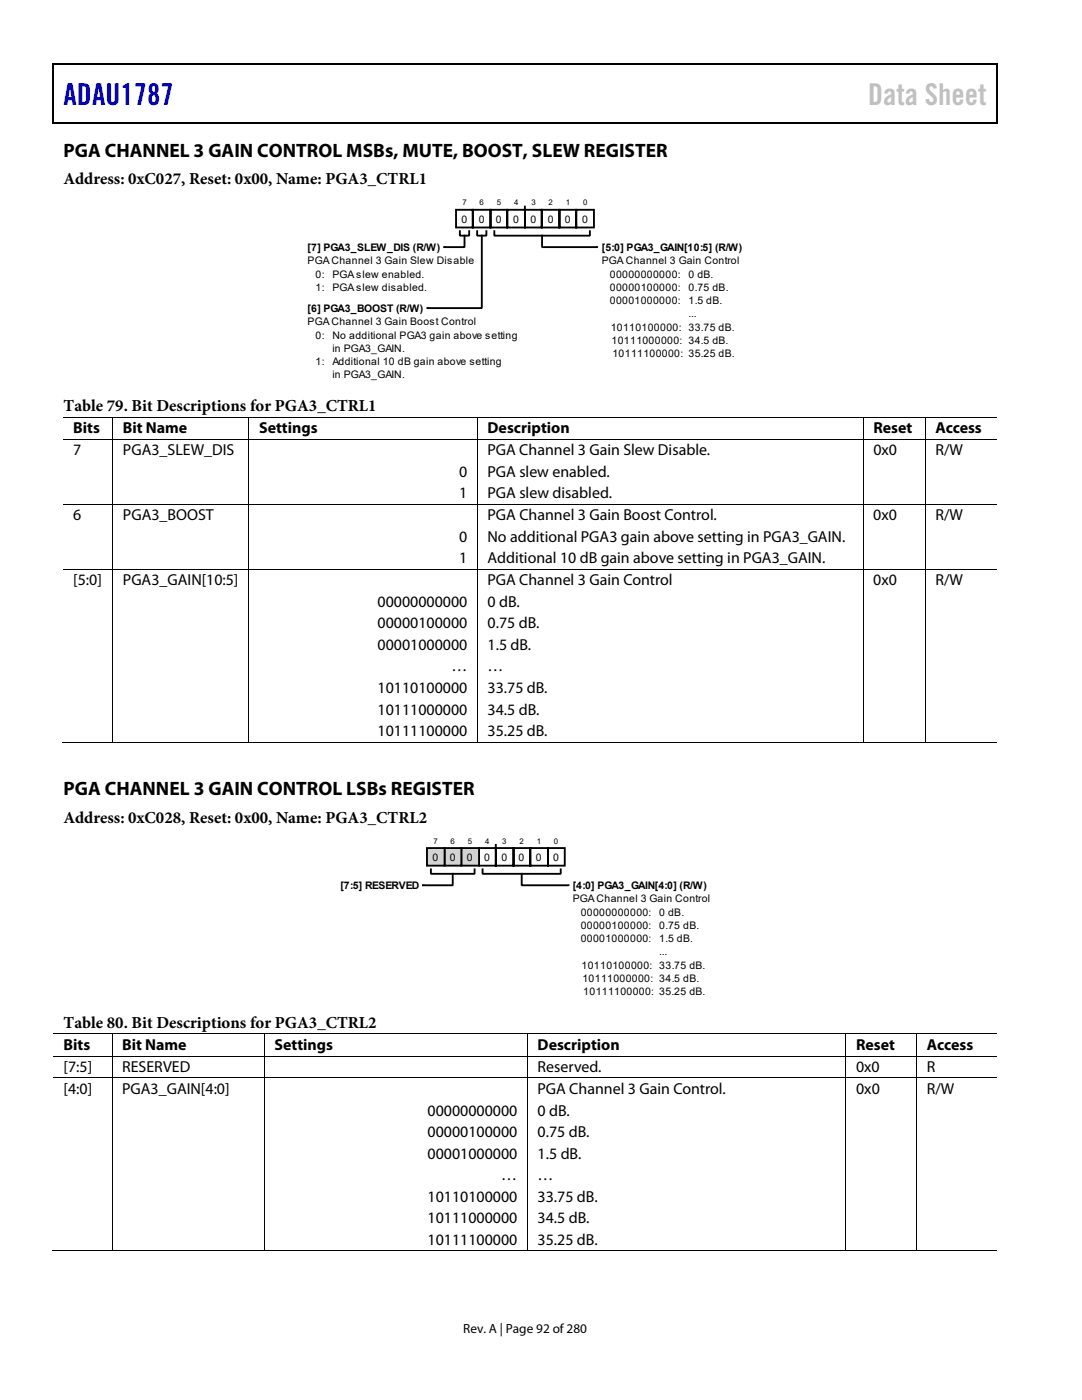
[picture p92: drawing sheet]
<svg xmlns="http://www.w3.org/2000/svg" width="216mm" height="279mm" viewBox="0 0 216 279" stroke-linecap="round" stroke-linejoin="round" font-family="sans-serif">
<defs><g id="words">
<text font-size="6" fill="#00f" x="12.7" y="21">ADAU1787</text>
<text font-size="6" fill="#c0c0c0" x="173.2" y="21">Data Sheet</text>
<g font-size="3.9">
<text x="12.7" y="31.3">PGA CHANNEL 3 GAIN CONTROL MSBs, MUTE, BOOST, SLEW REGISTER</text>
<text x="12.7" y="158.7">PGA CHANNEL 3 GAIN CONTROL LSBs REGISTER</text>
</g>
<g font-size="3.3">
<text x="12.7" y="36.8">Address: 0xC027, Reset: 0x00, Name: PGA3_CTRL1</text>
<text x="12.7" y="82">Table 79. Bit Descriptions for PGA3_CTRL1</text>
<text x="12.7" y="164.2">Address: 0xC028, Reset: 0x00, Name: PGA3_CTRL2</text>
<text x="12.7" y="205.1">Table 80. Bit Descriptions for PGA3_CTRL2</text>
</g>
<g font-size="3.2">
<text x="14.6" y="86.5">Bits</text>
<text x="24.5" y="86.5">Bit Name</text>
<text x="51.7" y="86.5">Settings</text>
<text x="97.3" y="86.5">Description</text>
<text x="174.3" y="86.5">Reset</text>
<text x="186.7" y="86.5">Access</text>
<text x="14.6" y="90.9">7</text>
<text x="24.5" y="90.9">PGA3_SLEW_DIS</text>
<text x="91.6" y="95.2">0</text>
<text x="97.3" y="90.9">PGA Channel 3 Gain Slew Disable.</text>
<text x="97.3" y="95.2">PGA slew enabled.</text>
<text x="174.3" y="90.9">0x0</text>
<text x="186.7" y="90.9">R/W</text>
<text x="91.6" y="99.5">1</text>
<text x="97.3" y="99.5">PGA slew disabled.</text>
<text x="14.6" y="103.8">6</text>
<text x="24.5" y="103.8">PGA3_BOOST</text>
<text x="97.3" y="103.8">PGA Channel 3 Gain Boost Control.</text>
<text x="174.3" y="103.8">0x0</text>
<text x="186.7" y="103.8">R/W</text>
<text x="91.6" y="108.1">0</text>
<text x="91.6" y="112.4">1</text>
<text x="97.3" y="108.1">No additional PGA3 gain above setting in PGA3_GAIN.</text>
<text x="97.3" y="112.4">Additional 10 dB gain above setting in PGA3_GAIN.</text>
<text x="14.6" y="116.8">[5:0]</text>
<text x="24.5" y="116.8">PGA3_GAIN[10:5]</text>
<text x="97.3" y="116.8">PGA Channel 3 Gain Control</text>
<text x="174.3" y="116.8">0x0</text>
<text x="186.7" y="116.8">R/W</text>
<text x="75.3" y="121.1">00000000000</text>
<text x="75.3" y="125.4">00000100000</text>
<text x="97.3" y="121.1">0 dB.</text>
<text x="97.3" y="125.4">0.75 dB.</text>
<text x="75.3" y="129.7">00001000000</text>
<text x="97.3" y="129.7">1.5 dB.</text>
<text x="90.1" y="134">…</text>
<text x="97.3" y="134">…</text>
<text x="75.3" y="138.3">10110100000</text>
<text x="75.3" y="142.6">10111000000</text>
<text x="97.3" y="138.3">33.75 dB.</text>
<text x="97.3" y="142.6">34.5 dB.</text>
<text x="75.3" y="146.9">10111100000</text>
<text x="97.3" y="146.9">35.25 dB.</text>
<text x="12.7" y="209.6">Bits</text>
<text x="24.4" y="209.6">Bit Name</text>
<text x="54.8" y="209.6">Settings</text>
<text x="107.3" y="209.6">Description</text>
<text x="170.8" y="209.6">Reset</text>
<text x="185" y="209.6">Access</text>
<text x="12.7" y="214">[7:5]</text>
<text x="24.4" y="214">RESERVED</text>
<text x="107.3" y="214">Reserved.</text>
<text x="170.8" y="214">0x0</text>
<text x="185" y="214">R</text>
<text x="12.7" y="218.3">[4:0]</text>
<text x="24.4" y="218.3">PGA3_GAIN[4:0]</text>
<text x="107.2" y="218.3">PGA Channel 3 Gain Control.</text>
<text x="170.8" y="218.3">0x0</text>
<text x="185" y="218.3">R/W</text>
<text x="85.3" y="222.6">00000000000</text>
<text x="85.3" y="226.9">00000100000</text>
<text x="107.3" y="222.6">0 dB.</text>
<text x="107.3" y="226.9">0.75 dB.</text>
<text x="85.3" y="231.2">00001000000</text>
<text x="107.3" y="231.2">1.5 dB.</text>
<text x="85.3" y="239.8">10110100000</text>
<text x="100" y="235.5">…</text>
<text x="107.3" y="235.5">…</text>
<text x="107.3" y="239.8">33.75 dB.</text>
<text x="85.3" y="244.1">10111000000</text>
<text x="107.3" y="244.1">34.5 dB.</text>
<text x="85.3" y="248.4">10111100000</text>
<text x="107.3" y="248.4">35.25 dB.</text>
</g>
<text font-size="2.6" x="92.4" y="266">Rev. A | Page 92 of 280</text>
<g font-size="2.1">
<text x="92.1" y="44.4">0</text>
<text x="95.5" y="44.4">0</text>
<text x="99" y="44.4">0</text>
<text x="102.4" y="44.4">0</text>
<text x="105.9" y="44.4">0</text>
<text x="109.3" y="44.4">0</text>
<text x="112.7" y="44.4">0</text>
<text x="116.2" y="44.4">0</text>
<text x="61.4" y="50.1">[7] PGA3_SLEW_DIS (R/W)</text>
<text x="61.4" y="52.8">PGA Channel 3 Gain Slew Disable</text>
<text x="120.1" y="50.1">[5:0] PGA3_GAIN[10:5] (R/W)</text>
<text x="120.1" y="52.8">PGA Channel 3 Gain Control</text>
<text x="63" y="58.1">1:</text>
<text x="63" y="55.4">0:</text>
<text x="66.3" y="58.1">PGA slew disabled.</text>
<text x="66.3" y="55.4">PGA slew enabled.</text>
<text x="121.7" y="58.1">00000100000:</text>
<text x="121.7" y="55.4">00000000000:</text>
<text x="137.4" y="58.1">0.75 dB.</text>
<text x="137.4" y="55.4">0 dB.</text>
<text x="61.4" y="62.3">[6] PGA3_BOOST (R/W)</text>
<text x="61.4" y="64.9">PGA Channel 3 Gain Boost Control</text>
<text x="121.7" y="60.7">00001000000:</text>
<text x="121.9" y="66">10110100000: 33.75 dB.</text>
<text x="137.4" y="60.7">1.5 dB.</text>
<text x="137.4" y="63.4">...</text>
<text x="63" y="67.6">0:</text>
<text x="66.3" y="70.2">in PGA3_GAIN.</text>
<text x="66.3" y="67.6">No additional PGA3 gain above setting</text>
<text x="122" y="68.6">10111000000: 34.5 dB.</text>
<text x="122.2" y="71.3">10111100000: 35.25 dB.</text>
<text x="63" y="72.9">1:</text>
<text x="66.3" y="75.5">in PGA3_GAIN.</text>
<text x="66.3" y="72.9">Additional 10 dB gain above setting</text>
<text x="86.3" y="171.8">0</text>
<text x="89.7" y="171.8">0</text>
<text x="93.2" y="171.8">0</text>
<text x="96.6" y="171.8">0</text>
<text x="100.1" y="171.8">0</text>
<text x="103.5" y="171.8">0</text>
<text x="106.9" y="171.8">0</text>
<text x="110.4" y="171.8">0</text>
<text x="67.9" y="177.5">[7:5] RESERVED</text>
<text x="114.3" y="177.5">[4:0] PGA3_GAIN[4:0] (R/W)</text>
<text x="114.3" y="180.1">PGA Channel 3 Gain Control</text>
<text x="115.9" y="185.4">00000100000:</text>
<text x="115.9" y="182.8">00000000000:</text>
<text x="131.5" y="185.4">0.75 dB.</text>
<text x="131.5" y="182.8">0 dB.</text>
<text x="115.9" y="188">00001000000:</text>
<text x="131.5" y="188">1.5 dB.</text>
<text x="131.6" y="190.7">...</text>
<text x="116.1" y="193.3">10110100000: 33.75 dB.</text>
<text x="116.2" y="195.9">10111000000: 34.5 dB.</text>
<text x="116.4" y="198.6">10111100000: 35.25 dB.</text>
</g>
<g font-size="1.6">
<text x="92.3" y="41">7</text>
<text x="95.7" y="41">6</text>
<text x="99.1" y="41">5</text>
<text x="102.6" y="41">4</text>
<text x="106" y="41">3</text>
<text x="109.5" y="41">2</text>
<text x="112.9" y="41">1</text>
<text x="116.3" y="41">0</text>
<text x="86.5" y="168.4">7</text>
<text x="89.9" y="168.4">6</text>
<text x="93.3" y="168.4">5</text>
<text x="96.8" y="168.4">4</text>
<text x="100.2" y="168.4">3</text>
<text x="103.7" y="168.4">2</text>
<text x="107.1" y="168.4">1</text>
<text x="110.5" y="168.4">0</text>
</g>
</g></defs>
<path d="M10.5 12.7h.3v1h-.3zM198.8 12.7h.2v1h-.2zM198.8 12.7h.2v.3h-.2zM198.8 24.4h.2v.3h-.2z" fill="#000"/>
<path d="M10.5 12.8h188.3M10.7 13.7v11M198.9 13.7v11M10.5 24.5h188.3" fill="none" stroke="#000" stroke-width=".25"/>
<g fill="none" stroke="#000" stroke-width=".37">
<path d="M91 41.9h3.3v3.5h-3.3zM91.8 46.1v.9h1.8v-.9M92.7 47v2.3h-4.1M94.3 41.9h3.6v3.5h-3.6zM95.2 46.1v.9h1.8v-.9M96.1 47v14.5h-10.8M97.9 41.9h3.3v3.5h-3.3zM98.6 46.1v.9h19.1v-.9M101.2 41.9h3.6v3.5h-3.6zM104.7 41.2v.7M104.8 41.9h3.3v3.5h-3.3zM108.1 41.9h3.5v3.5h-3.5z"/>
<path d="M108.2 47v2.3h10.9M111.6 41.9h3.4v3.5h-3.4zM115 41.9h3.5v3.5h-3.5zM95.6 169.2h3.3v3.6h-3.3zM98.9 169.2h3.6v3.6h-3.6zM102.5 169.2h3.3v3.6h-3.3zM105.8 169.2h3.5v3.6h-3.5zM109.3 169.2h3.4v3.6h-3.4z"/>
</g>
<g fill="none" stroke="#000" stroke-width=".2">
<path d="M88.7 49.3h.1M119 49.3h.1M85.4 61.4h.1M12.6 83.2h186.3M12.6 87.7h186.3M22.5 83.3v4.3M22.5 87.7v12.9M49.7 83.3v4.3M49.7 87.7v12.9M95.2 83.3v4.3M95.2 87.7v12.9M172.3 83.3v4.3"/>
<path d="M172.3 87.7v12.9M184.6 83.3v4.3M184.6 87.7v12.9M12.6 100.6h186.3M12.6 113.6h186.3M22.5 100.7v12.9M22.5 113.7v34.4M49.7 100.7v12.9M49.7 113.7v34.4M95.2 100.7v12.9M95.2 113.7v34.4M172.3 100.7v12.9"/>
<path d="M172.3 113.7v34.4M184.6 100.7v12.9M184.6 113.7v34.4M12.3 148.1h10.2M22.5 148.1h27.1M49.7 148.1h45.5M95.3 148.1h76.9M172.3 148.1h12.3M184.7 148.1h14.2"/>
</g>
<path d="M92.1 169.2h3.5v3.6h-3.5z" fill="#d3d3d3"/>
<path d="M92.1 169.2h3.5v3.6h-3.5z" fill="none" stroke="#000" stroke-width=".37"/>
<path d="M88.7 169.2h3.4v3.6h-3.4z" fill="#d3d3d3"/>
<path d="M88.7 169.2h3.4v3.6h-3.4z" fill="none" stroke="#000" stroke-width=".37"/>
<path d="M85.2 169.2h3.5v3.6h-3.5z" fill="#d3d3d3"/>
<path d="M85.2 169.2h3.5v3.6h-3.5zM86 173.5v.9h8.7v-.9M90.3 174.4v2.3h-5.9M96.3 173.5v.9h15.6v-.9M98.9 168.6v.7M104.1 174.4v2.3h9.2" fill="none" stroke="#000" stroke-width=".37"/>
<g fill="none" stroke="#000" stroke-width=".2">
<path d="M84.5 176.6h.1M113.4 176.6h.1M10.7 206.3h188.2M10.7 210.8h188.2M10.7 215.1h188.2M22.4 206.4v4.3M22.4 210.8v4.3M22.4 215.2v34.4M52.8 206.4v4.3M52.8 210.8v4.3M52.8 215.2v34.4M105.2 206.4v4.3"/>
<path d="M105.2 210.8v4.3M105.2 215.2v34.4M168.8 206.4v4.3M168.8 210.8v4.3M168.8 215.2v34.4M182.9 206.4v4.3M182.9 210.8v4.3M182.9 215.2v34.4M10.4 249.6h11.9M22.4 249.6h30.3M52.8 249.6h52.4M105.3 249.6h63.5"/>
<path d="M168.8 249.6h14.1M183 249.6h15.9"/>
</g>
<use href="#words"/>
</svg>
